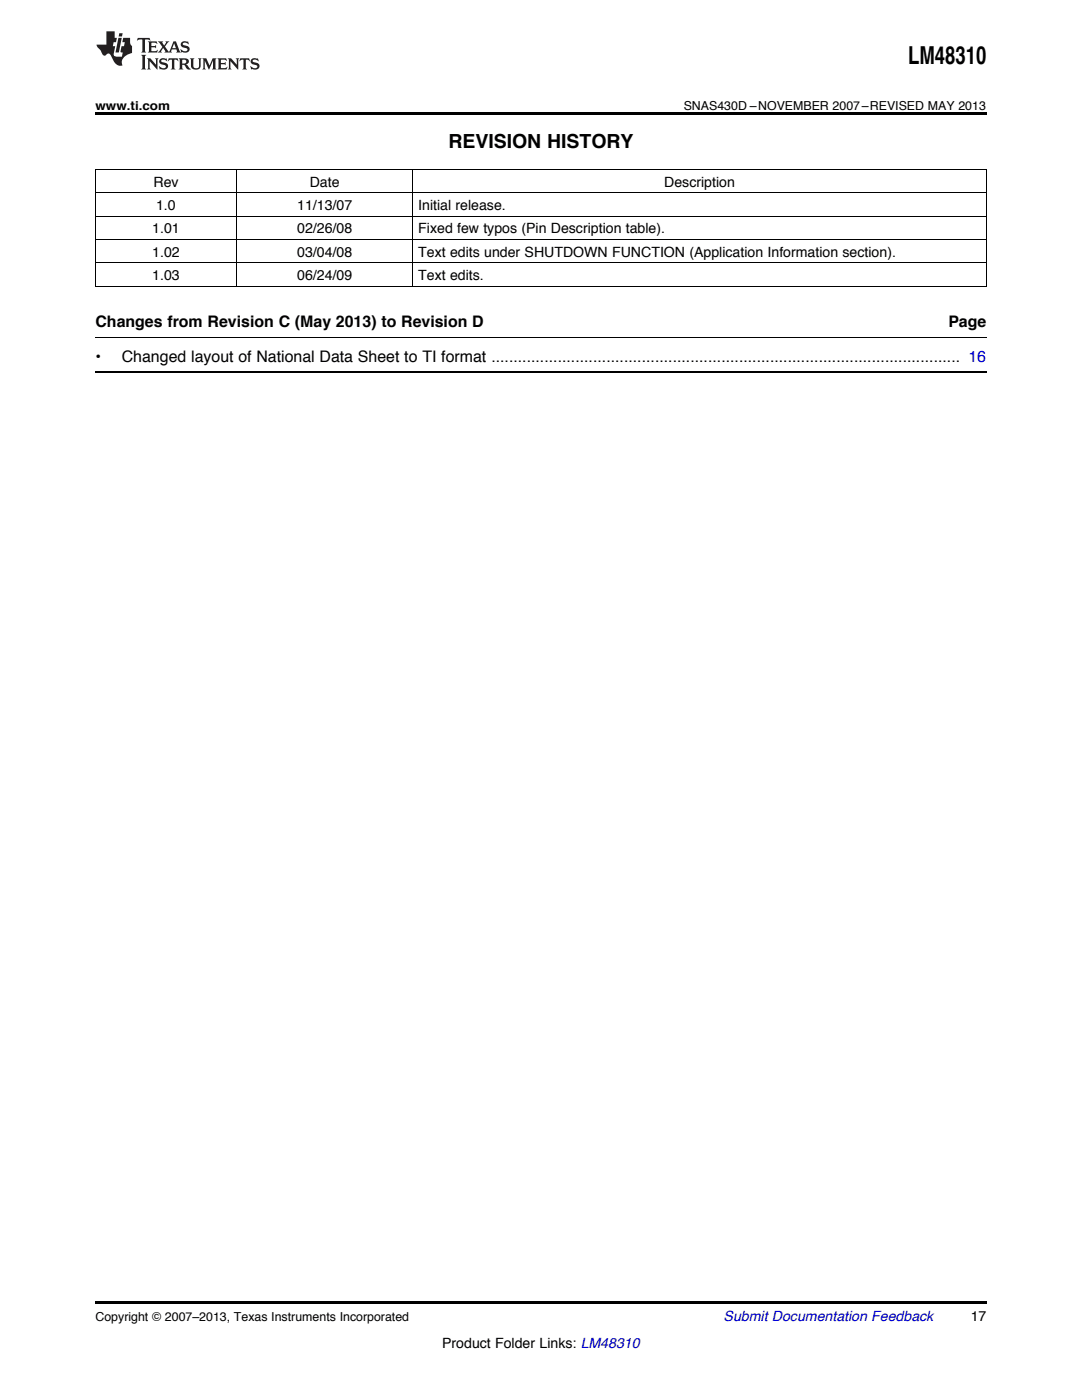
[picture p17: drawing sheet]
<svg xmlns="http://www.w3.org/2000/svg" width="216mm" height="279mm" viewBox="0 0 216 279" stroke-linecap="round" stroke-linejoin="round" font-family="sans-serif">
<defs><g id="words">
<text font-size="4.9" x="181.2" y="12.8">LM48310</text>
<text font-size="3.9" x="89.5" y="29.6">REVISION HISTORY</text>
<g font-size="3.2">
<text x="19" y="65.3">Changes from Revision C (May 2013) to Revision D</text>
<text x="189.2" y="65.3">Page</text>
<text x="19" y="72.3">•</text>
<text x="24.3" y="72.3">Changed layout of National Data Sheet to TI format .......................................................................................................... 16</text>
</g>
<g font-size="2.8">
<text x="30.6" y="37.3">Rev</text>
<text x="31.2" y="41.9">1.0</text>
<text x="59.3" y="41.9">11/13/07</text>
<text x="61.8" y="37.3">Date</text>
<text x="83.5" y="41.9">Initial release.</text>
<text x="132.5" y="37.3">Description</text>
<text x="30.4" y="46.6">1.01</text>
<text x="59.3" y="46.6">02/26/08</text>
<text x="83.5" y="46.6">Fixed few typos (Pin Description table).</text>
<text x="30.4" y="51.2">1.02</text>
<text x="59.3" y="51.2">03/04/08</text>
<text x="83.5" y="51.2">Text edits under SHUTDOWN FUNCTION (Application Information section).</text>
<text x="30.4" y="55.9">1.03</text>
<text x="59.3" y="55.9">06/24/09</text>
<text x="83.5" y="55.9">Text edits.</text>
<text x="193.7" y="263.6">17</text>
<text x="88.2" y="269">Product Folder Links: LM48310</text>
</g>
<text font-size="2.8" fill="#0000c8" x="144.4" y="263.6">Submit Documentation Feedback</text>
<g font-size="2.5">
<text x="19" y="21.9">www.ti.com</text>
<text x="136.4" y="21.9">SNAS430D –NOVEMBER 2007–REVISED MAY 2013</text>
<text x="19" y="263.6">Copyright © 2007–2013, Texas Instruments Incorporated</text>
</g>
</g></defs>
<path d="M19 22.5h177.8v.5h-177.8zM19 259.7h177.8v.5h-177.8z" fill="#000"/>
<path d="M19 74.3h177.8" fill="none" stroke="#000" stroke-width=".35"/>
<path d="M19 38.5h177.8M19 33.8h177.8M19.1 33.9v23.3M47.1 33.9v23.3M82.4 33.9v23.3M196.8 33.9v23.3M19 57.1h177.8M19 52.4h177.8M19 47.8h177.8M19 43.1h177.8M19 67.3h177.8" fill="none" stroke="#000" stroke-width=".2"/>
<g fill="#231f20">
<path d="M27.5 7.6l-.1 .5 .4-.2h.6v.1v2.1l-.2 .4h1l-.3-.4v-2.1l.1-.1h.5l.5 .2-.2-.5zM29.5 8.3l.2 .3v1.5l-.2 .4h1.8l.2-.6a1.04 1.04 0 0 1-1.3 .2v-.7h.6l.3 .2v-.6l-.3 .2h-.6v-.6l.8-.1 .4 .3-.2-.5zM31.5 8.3l.9 1.1-.9 1.1h.8l-.2-.2 .5-.7 .4 .7-.2 .2h1.5l-.1-.2 .1-.4h.9l.1 .4-.2 .2h1l-.3-.3-.7-1.9h-.5l-.9 2-.8-1 .9-1h-.8l.1 .3-.3 .5-.4-.6 .2-.2zM34.7 8.6l.4 1h-.7zM36.3 8.4a.63 .63 0 0 0-.2 .7 .63 .63 0 0 0 .6 .4l.6 .2 .1 .2a.75 .75 0 0 1-.7 .4 .75 .75 0 0 1-.6-.5l.1 .7 .1-.1a1.11 1.11 0 0 0 1.5-.6 1.13 1.13 0 0 0-1.2-.8l-.1-.4a1.04 1.04 0 0 1 1.2 .2l-.2-.5-.1 .1-.5-.2zM28.2 10.9l.2 .4v2.2l-.2 .4h1l-.3-.4v-2.2l.3-.4zM29.3 11.6l.3 .4v1.5l-.3 .4h.8l-.2-.4v-1.3l1.5 1.7v-1.9l.2-.4h-.7l.2 .4v.9l-1.1-1.3zM32 11.8a.62 .62 0 0 0-.2 .7 .62 .62 0 0 0 .6 .4l.6 .1 .1 .3a.76 .76 0 0 1-.7 .3 .76 .76 0 0 1-.6-.4l.1 .7 .1-.1a1.11 1.11 0 0 0 1.5-.6 1.13 1.13 0 0 0-1.2-.8l-.1-.4a1.04 1.04 0 0 1 1.2 .2l-.2-.6-.1 .1-.5-.1zM33.7 11.6l-.2 .6a.61 .61 0 0 1 .8-.3v1.6l-.2 .4h.9l-.2-.4v-1.6a.63 .63 0 0 1 .8 .3l-.2-.6zM35.6 11.6l.3 .4v1.5l-.3 .4h1l-.2-.2v-.8l.5 .2a.76 .76 0 0 0 1.2 .7l-1-1a.58 .58 0 0 0 .6-.5 .58 .58 0 0 0-.5-.6zM36.4 11.9h.1a.45 .45 0 0 1 .5 .1 .45 .45 0 0 1 .1 .5l-.7 .2zM37.9 11.6l.2 .2a2.17 2.17 0 0 0 .3 1.9 .99 .99 0 0 0 1.6-.6v-1.1l.2-.4h-.7l.2 .2a1.92 1.92 0 0 1-.2 1.8 .6 .6 0 0 1-.9-.5v-1.1l.2-.4zM40.4 11.6l.2 .4v1.5l-.2 .4h.7l-.2-.4v-1.4l.8 1.8 .8-1.8v1.4l-.2 .4h.9l-.2-.4v-1.5l.2-.4h-.8l-.6 1.5-.6-1.5zM43.4 11.6l.2 .4v1.5l-.2 .4h1.8l.2-.6a1.04 1.04 0 0 1-1.3 .1v-.6h.5l.4 .2v-.6l-.4 .2h-.5v-.7h.8l.3 .3-.1-.6zM45.5 11.6l.2 .4v1.5l-.2 .4h.7l-.2-.4v-1.3l1.5 1.7v-1.9l.2-.4h-.7l.2 .4v.9l-1.1-1.3zM47.9 11.6l-.1 .6a.61 .61 0 0 1 .8-.3v1.6l-.3 .4h1l-.3-.4 .1-1.6a.63 .63 0 0 1 .7 .3l-.1-.6zM50.2 11.8a.62 .62 0 0 0-.2 .7 .62 .62 0 0 0 .6 .4l.6 .1 .2 .3a.76 .76 0 0 1-.8 .3 .76 .76 0 0 1-.6-.4l.1 .7 .2-.1a1.11 1.11 0 0 0 1.5-.6 1.13 1.13 0 0 0-1.3-.8l-.1-.4a1.04 1.04 0 0 1 1.2 .2l-.1-.6-.2 .1-.5-.1z"/>
<path d="M21.2 6.3v2.6h-1.9l.1 .4 .7 .9a.91 .91 0 0 0 1 .8 .56 .56 0 0 1 .5-.3 .56 .56 0 0 1 .5 .3l.4 .8a1.53 1.53 0 0 0 1.9 1.2 1.54 1.54 0 0 1 1-2.1l.9-.3v-1.4a1.52 1.52 0 0 1-.3-1.6h-1.4l-.2 .8h.5l-.2 .8h-.4l-.2 1v.2l.4 .1-.2 .8a1.93 1.93 0 0 1-1.6-.3l.3-1.8h-.5l.2-.8h.4l.2-.8h-.4v-1.3zM23.6 7.6l-.6 2.9h.7l.6-2.9zM23.8 6.6l-.1 .7h.6l.2-.7z"/>
</g>
<use href="#words"/>
</svg>
